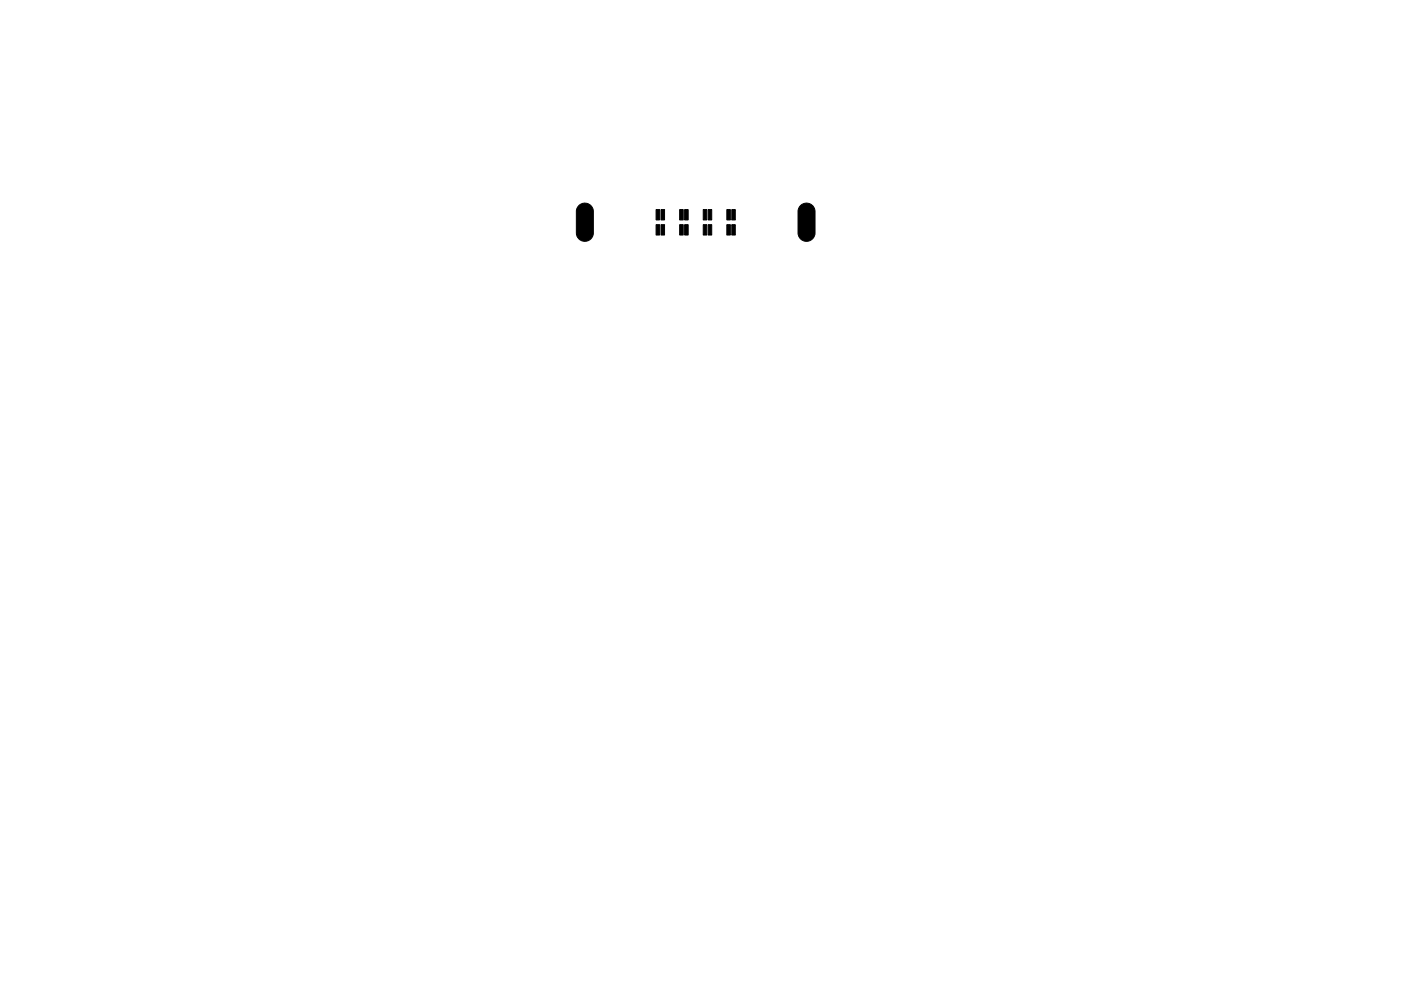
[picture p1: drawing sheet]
<svg xmlns="http://www.w3.org/2000/svg" width="297mm" height="210mm" viewBox="0 0 297 210" stroke-linecap="round" stroke-linejoin="round" font-family="sans-serif">
<g fill="#000" stroke="#000" stroke-width=".21">
<path d="M122.7 43.6a1.81 1.81 0 0 1 1.9-.4 1.81 1.81 0 0 1 1.2 1.6v4.7a1.8 1.8 0 0 1-1.8 1.7 1.8 1.8 0 0 1-1.8-1.7v-4.7l.1-.6zM139.1 47.7h.8v2.2h-.8zM139.1 44.5h.8v2.2h-.8zM140.2 47.7h.7v2.2h-.7zM140.2 44.5h.7v2.2h-.7zM144.1 47.7h.8v2.2h-.8zM144.1 44.5h.8v2.2h-.8zM145.2 47.7h.7v2.2h-.7zM145.2 44.5h.7v2.2h-.7zM149.1 47.7h.8v2.2h-.8zM149.1 44.5h.8v2.2h-.8zM150.2 47.7h.7v2.2h-.7z"/>
<path d="M150.2 44.5h.7v2.2h-.7zM154.1 47.7h.8v2.2h-.8zM154.1 44.5h.8v2.2h-.8zM155.2 47.7h.7v2.2h-.7zM155.2 44.5h.7v2.2h-.7zM169.7 43.6a1.81 1.81 0 0 1 1.9-.4 1.81 1.81 0 0 1 1.2 1.6v4.7a1.8 1.8 0 0 1-1.8 1.7 1.8 1.8 0 0 1-1.8-1.7v-4.7l.1-.6z"/>
</g>
</svg>
